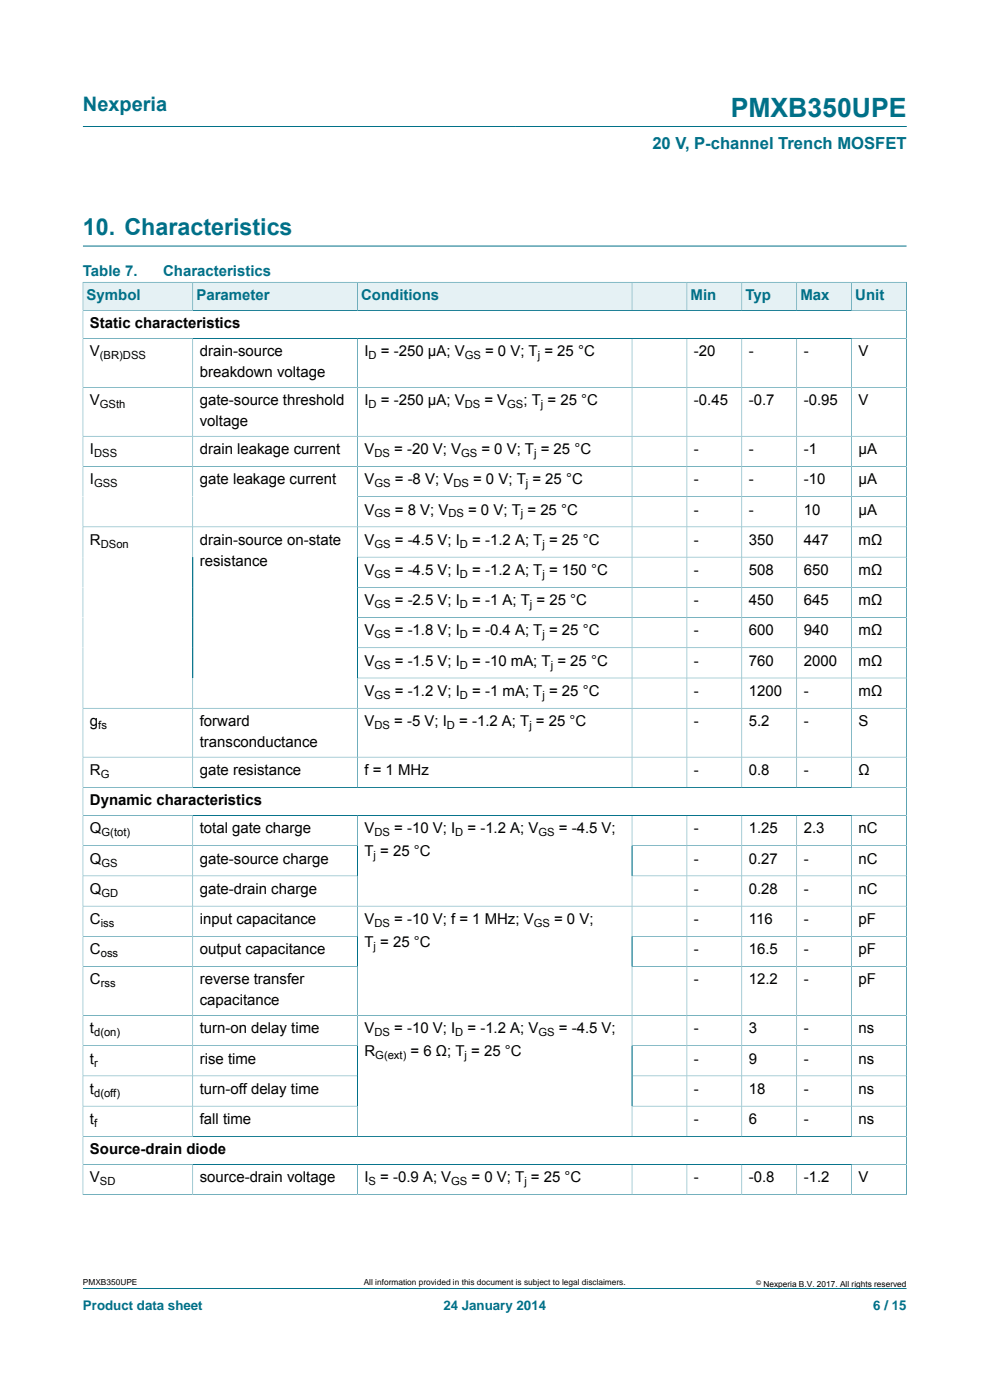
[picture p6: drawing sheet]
<svg xmlns="http://www.w3.org/2000/svg" width="210mm" height="297mm" viewBox="0 0 210 297" stroke-linecap="round" stroke-linejoin="round" font-family="sans-serif">
<defs><g id="words">
<text font-size="5.6" fill="#007088" x="155" y="24.8">PMXB350UPE</text>
<text font-size="4.9" fill="#007088" x="17.6" y="49.8">10. Characteristics</text>
<text font-size="4.2" fill="#007088" x="17.6" y="23.6">Nexperia</text>
<text font-size="3.5" fill="#007088" x="138.4" y="31.7">20 V, P-channel Trench MOSFET</text>
<g font-size="3.2" fill="#007088">
<text x="17.6" y="58.5">Table 7.</text>
<text x="34.6" y="58.5">Characteristics</text>
<text x="18.4" y="63.7">Symbol</text>
<text x="41.7" y="63.7">Parameter</text>
<text x="76.6" y="63.7">Conditions</text>
<text x="146.5" y="63.7">Min</text>
<text x="158.1" y="63.7">Typ</text>
<text x="169.8" y="63.7">Max</text>
<text x="181.4" y="63.7">Unit</text>
</g>
<g font-size="3.2">
<text x="19.1" y="69.6">Static characteristics</text>
<text x="19.1" y="75.6">V</text>
<text x="42.4" y="75.6">drain-source</text>
<text x="77.3" y="75.6">I</text>
<text x="80.8" y="75.6">= -250 µA; V</text>
<text x="102.9" y="75.6">= 0 V; T = 25 °C</text>
<text x="147.2" y="75.6">-20</text>
<text x="158.8" y="75.6">-</text>
<text x="170.5" y="75.6">-</text>
<text x="182.1" y="75.6">V</text>
<text x="42.4" y="80">breakdown voltage</text>
<text x="19.1" y="86">V</text>
<text x="42.4" y="86">gate-source threshold</text>
<text x="77.3" y="86">I</text>
<text x="80.8" y="86">= -250 µA; V</text>
<text x="102.8" y="86">= V</text>
<text x="111" y="86">; T = 25 °C</text>
<text x="147.2" y="86">-0.45</text>
<text x="158.8" y="86">-0.7</text>
<text x="170.5" y="86">-0.95</text>
<text x="182.1" y="86">V</text>
<text x="42.4" y="90.4">voltage</text>
<text x="19.1" y="96.3">I</text>
<text x="42.4" y="96.3">drain leakage current</text>
<text x="77.3" y="96.3">V</text>
<text x="83.6" y="96.3">= -20 V; V</text>
<text x="102.1" y="96.3">= 0 V; T = 25 °C</text>
<text x="147.2" y="96.3">-</text>
<text x="158.8" y="96.3">-</text>
<text x="170.5" y="96.3">-1</text>
<text x="182.1" y="96.3">µA</text>
<text x="19.1" y="102.8">I</text>
<text x="42.4" y="102.8">gate leakage current</text>
<text x="77.3" y="102.8">V</text>
<text x="83.7" y="102.8">= -8 V; V</text>
<text x="100.3" y="102.8">= 0 V; T = 25 °C</text>
<text x="147.2" y="102.8">-</text>
<text x="158.8" y="102.8">-</text>
<text x="170.5" y="102.8">-10</text>
<text x="182.1" y="102.8">µA</text>
<text x="77.3" y="109.2">V</text>
<text x="83.7" y="109.2">= 8 V; V</text>
<text x="99.3" y="109.2">= 0 V; T = 25 °C</text>
<text x="147.2" y="109.2">-</text>
<text x="158.8" y="109.2">-</text>
<text x="170.5" y="109.2">10</text>
<text x="182.1" y="109.2">µA</text>
<text x="19.1" y="115.6">R</text>
<text x="42.4" y="115.6">drain-source on-state</text>
<text x="42.4" y="120">resistance</text>
<text x="77.3" y="115.6">V</text>
<text x="83.7" y="115.6">= -4.5 V; I</text>
<text x="100.2" y="115.6">= -1.2 A; T = 25 °C</text>
<text x="147.2" y="115.6">-</text>
<text x="158.8" y="115.6">350</text>
<text x="170.5" y="115.6">447</text>
<text x="182.1" y="115.6">mΩ</text>
<text x="77.3" y="122">V</text>
<text x="83.7" y="122">= -4.5 V; I</text>
<text x="100.2" y="122">= -1.2 A; T = 150 °C</text>
<text x="147.2" y="122">-</text>
<text x="158.8" y="122">508</text>
<text x="170.5" y="122">650</text>
<text x="182.1" y="122">mΩ</text>
<text x="77.3" y="128.4">V</text>
<text x="83.7" y="128.4">= -2.5 V; I</text>
<text x="100.2" y="128.4">= -1 A; T = 25 °C</text>
<text x="147.2" y="128.4">-</text>
<text x="158.8" y="128.4">450</text>
<text x="170.5" y="128.4">645</text>
<text x="182.1" y="128.4">mΩ</text>
<text x="77.3" y="134.8">V</text>
<text x="83.7" y="134.8">= -1.8 V; I</text>
<text x="100.2" y="134.8">= -0.4 A; T = 25 °C</text>
<text x="147.2" y="134.8">-</text>
<text x="158.8" y="134.8">600</text>
<text x="170.5" y="134.8">940</text>
<text x="182.1" y="134.8">mΩ</text>
<text x="77.3" y="141.2">V</text>
<text x="83.7" y="141.2">= -1.5 V; I</text>
<text x="100.2" y="141.2">= -10 mA; T = 25 °C</text>
<text x="147.2" y="141.2">-</text>
<text x="158.8" y="141.2">760</text>
<text x="170.5" y="141.2">2000</text>
<text x="182.1" y="141.2">mΩ</text>
<text x="77.3" y="147.6">V</text>
<text x="83.7" y="147.6">= -1.2 V; I</text>
<text x="100.2" y="147.6">= -1 mA; T = 25 °C</text>
<text x="147.2" y="147.6">-</text>
<text x="158.8" y="147.6">1200</text>
<text x="170.5" y="147.6">-</text>
<text x="182.1" y="147.6">mΩ</text>
<text x="19.1" y="154">g</text>
<text x="42.4" y="154">forward</text>
<text x="77.3" y="154">V</text>
<text x="83.6" y="154">= -5 V; I</text>
<text x="97.4" y="154">= -1.2 A; T = 25 °C</text>
<text x="147.2" y="154">-</text>
<text x="158.8" y="154">5.2</text>
<text x="170.5" y="154">-</text>
<text x="182.1" y="154">S</text>
<text x="42.4" y="158.5">transconductance</text>
<text x="19.1" y="164.4">R</text>
<text x="42.4" y="164.4">gate resistance</text>
<text x="77.3" y="164.4">f = 1 MHz</text>
<text x="147.2" y="164.4">-</text>
<text x="158.8" y="164.4">0.8</text>
<text x="170.5" y="164.4">-</text>
<text x="182.1" y="164.4">Ω</text>
<text x="19.1" y="170.8">Dynamic characteristics</text>
<text x="19.1" y="176.8">Q</text>
<text x="42.4" y="176.8">total gate charge</text>
<text x="77.3" y="176.8">V</text>
<text x="83.6" y="176.8">= -10 V; I</text>
<text x="99.2" y="176.8">= -1.2 A; V</text>
<text x="118.5" y="176.8">= -4.5 V;</text>
<text x="147.2" y="176.8">-</text>
<text x="158.8" y="176.8">1.25</text>
<text x="170.5" y="176.8">2.3</text>
<text x="182.1" y="176.8">nC</text>
<text x="19.1" y="183.2">Q</text>
<text x="42.4" y="183.2">gate-source charge</text>
<text x="77.3" y="181.7">T = 25 °C</text>
<text x="147.2" y="183.2">-</text>
<text x="158.8" y="183.2">0.27</text>
<text x="170.5" y="183.2">-</text>
<text x="182.1" y="183.2">nC</text>
<text x="19.1" y="189.6">Q</text>
<text x="42.4" y="189.6">gate-drain charge</text>
<text x="147.2" y="189.6">-</text>
<text x="158.8" y="189.6">0.28</text>
<text x="170.5" y="189.6">-</text>
<text x="182.1" y="189.6">nC</text>
<text x="19.1" y="196">C</text>
<text x="42.4" y="196">input capacitance</text>
<text x="77.3" y="196">V</text>
<text x="83.6" y="196">= -10 V; f = 1 MHz; V</text>
<text x="117.5" y="196">= 0 V;</text>
<text x="147.2" y="196">-</text>
<text x="158.8" y="196">116</text>
<text x="170.5" y="196">-</text>
<text x="182.1" y="196">pF</text>
<text x="19.1" y="202.4">C</text>
<text x="42.4" y="202.4">output capacitance</text>
<text x="77.3" y="200.9">T = 25 °C</text>
<text x="147.2" y="202.4">-</text>
<text x="158.8" y="202.4">16.5</text>
<text x="170.5" y="202.4">-</text>
<text x="182.1" y="202.4">pF</text>
<text x="19.1" y="208.9">C</text>
<text x="42.4" y="208.9">reverse transfer</text>
<text x="147.2" y="208.9">-</text>
<text x="158.8" y="208.9">12.2</text>
<text x="170.5" y="208.9">-</text>
<text x="182.1" y="208.9">pF</text>
<text x="42.4" y="213.3">capacitance</text>
<text x="19.1" y="219.2">t</text>
<text x="42.4" y="219.2">turn-on delay time</text>
<text x="77.3" y="219.2">V</text>
<text x="83.6" y="219.2">= -10 V; I</text>
<text x="99.2" y="219.2">= -1.2 A; V</text>
<text x="118.5" y="219.2">= -4.5 V;</text>
<text x="147.2" y="219.2">-</text>
<text x="158.8" y="219.2">3</text>
<text x="170.5" y="219.2">-</text>
<text x="182.1" y="219.2">ns</text>
<text x="19.1" y="225.6">t</text>
<text x="42.4" y="225.6">rise time</text>
<text x="77.3" y="224.1">R</text>
<text x="87.1" y="224.1">= 6 Ω; T = 25 °C</text>
<text x="147.2" y="225.6">-</text>
<text x="158.8" y="225.6">9</text>
<text x="170.5" y="225.6">-</text>
<text x="182.1" y="225.6">ns</text>
<text x="19.1" y="232">t</text>
<text x="42.4" y="232">turn-off delay time</text>
<text x="147.2" y="232">-</text>
<text x="158.8" y="232">18</text>
<text x="170.5" y="232">-</text>
<text x="182.1" y="232">ns</text>
<text x="19.1" y="238.5">t</text>
<text x="42.4" y="238.5">fall time</text>
<text x="147.2" y="238.5">-</text>
<text x="158.8" y="238.5">6</text>
<text x="170.5" y="238.5">-</text>
<text x="182.1" y="238.5">ns</text>
<text x="19.1" y="244.9">Source-drain diode</text>
<text x="19.1" y="250.8">V</text>
<text x="42.4" y="250.8">source-drain voltage</text>
<text x="77.3" y="250.8">I</text>
<text x="80.7" y="250.8">= -0.9 A; V</text>
<text x="100" y="250.8">= 0 V; T = 25 °C</text>
<text x="147.2" y="250.8">-</text>
<text x="158.8" y="250.8">-0.8</text>
<text x="170.5" y="250.8">-1.2</text>
<text x="182.1" y="250.8">V</text>
</g>
<g font-size="2.8" fill="#007088">
<text x="17.6" y="277.9">Product data sheet</text>
<text x="94" y="277.9">24 January 2014</text>
<text x="185.2" y="277.9">6 / 15</text>
</g>
<g font-size="2.4">
<text x="21.2" y="76.2">(BR)DSS</text>
<text x="78.2" y="76.2">D</text>
<text x="98.6" y="76.2">GS</text>
<text x="114.1" y="76.2">j</text>
<text x="21.2" y="86.6">GSth</text>
<text x="78.2" y="86.6">D</text>
<text x="98.6" y="86.6">DS</text>
<text x="107.6" y="86.6">GS</text>
<text x="114.7" y="86.6">j</text>
<text x="20" y="97">DSS</text>
<text x="79.4" y="97">DS</text>
<text x="97.8" y="97">GS</text>
<text x="113.3" y="97">j</text>
<text x="20" y="103.4">GSS</text>
<text x="79.4" y="103.4">GS</text>
<text x="96.2" y="103.4">DS</text>
<text x="111.5" y="103.4">j</text>
<text x="79.4" y="109.8">GS</text>
<text x="95.1" y="109.8">DS</text>
<text x="110.5" y="109.8">j</text>
<text x="21.4" y="116.2">DSon</text>
<text x="79.4" y="116.2">GS</text>
<text x="97.6" y="116.2">D</text>
<text x="115.1" y="116.2">j</text>
<text x="79.4" y="122.6">GS</text>
<text x="97.6" y="122.6">D</text>
<text x="115.1" y="122.6">j</text>
<text x="79.4" y="129">GS</text>
<text x="97.6" y="129">D</text>
<text x="112.4" y="129">j</text>
<text x="79.4" y="135.4">GS</text>
<text x="97.6" y="135.4">D</text>
<text x="115.1" y="135.4">j</text>
<text x="79.4" y="141.8">GS</text>
<text x="97.6" y="141.8">D</text>
<text x="116.8" y="141.8">j</text>
<text x="79.4" y="148.3">GS</text>
<text x="97.6" y="148.3">D</text>
<text x="115.1" y="148.3">j</text>
<text x="20.8" y="154.7">fs</text>
<text x="79.4" y="154.7">DS</text>
<text x="94.8" y="154.7">D</text>
<text x="112.3" y="154.7">j</text>
<text x="21.4" y="165">G</text>
<text x="21.5" y="177.4">G(tot)</text>
<text x="79.4" y="177.4">DS</text>
<text x="96.6" y="177.4">D</text>
<text x="114.2" y="177.4">GS</text>
<text x="21.5" y="183.8">GS</text>
<text x="79.3" y="182.3">j</text>
<text x="21.5" y="190.2">GD</text>
<text x="21.4" y="196.6">iss</text>
<text x="79.4" y="196.6">DS</text>
<text x="113.2" y="196.6">GS</text>
<text x="21.4" y="203.1">oss</text>
<text x="79.3" y="201.5">j</text>
<text x="21.4" y="209.5">rss</text>
<text x="20" y="219.8">d(on)</text>
<text x="79.4" y="219.8">DS</text>
<text x="96.6" y="219.8">D</text>
<text x="114.2" y="219.8">GS</text>
<text x="20" y="226.3">r</text>
<text x="79.6" y="224.7">G(ext)</text>
<text x="98.5" y="224.7">j</text>
<text x="20" y="232.7">d(off)</text>
<text x="20" y="239.1">f</text>
<text x="21.2" y="251.5">SD</text>
<text x="78.2" y="251.5">S</text>
<text x="95.7" y="251.5">GS</text>
<text x="111.2" y="251.5">j</text>
</g>
<g font-size="1.8">
<text x="17.6" y="272.7">PMXB350UPE</text>
<text x="77.2" y="272.7">All information provided in this document is subject to legal disclaimers.</text>
<text x="161.9" y="273">Nexperia B.V. 2017. All rights reserved</text>
</g>
<text font-size="1.4" x="160.4" y="272.6">©</text>
</g></defs>
<path d="M17.6 26.8h174.7M17.6 52.2h174.7M17.6 273.3h174.7" fill="none" stroke="#007088" stroke-width=".21"/>
<path d="M17.7 59.9h23.1v5.9h-23.1z" fill="#e5f1f4"/>
<path d="M17.6 59.8v6h23.3v-5.9h-23.4" fill="none" stroke="#007088" stroke-width=".21"/>
<path d="M41 59.9h34.8v5.9h-34.8z" fill="#e5f1f4"/>
<path d="M40.9 59.9h34.9v5.9h-34.9z" fill="none" stroke="#007088" stroke-width=".21"/>
<path d="M75.9 59.9h58.1v5.9h-58.1z" fill="#e5f1f4"/>
<path d="M75.8 59.9h58.3v5.9h-58.3z" fill="none" stroke="#007088" stroke-width=".21"/>
<path d="M134.1 59.9h11.5v5.9h-11.5z" fill="#e5f1f4"/>
<path d="M134.1 59.9h11.6v5.9h-11.6z" fill="none" stroke="#007088" stroke-width=".21"/>
<path d="M145.8 59.9h11.5v5.9h-11.5z" fill="#e5f1f4"/>
<path d="M145.7 59.9h11.7v5.9h-11.7z" fill="none" stroke="#007088" stroke-width=".21"/>
<path d="M157.4 59.9h11.5v5.9h-11.5z" fill="#e5f1f4"/>
<path d="M157.4 59.9h11.6v5.9h-11.6z" fill="none" stroke="#007088" stroke-width=".21"/>
<path d="M169.1 59.9h11.5v5.9h-11.5z" fill="#e5f1f4"/>
<path d="M169 59.9h11.7v5.9h-11.7z" fill="none" stroke="#007088" stroke-width=".21"/>
<path d="M180.7 59.9h11.5v5.9h-11.5z" fill="#e5f1f4"/>
<g fill="none" stroke="#007088" stroke-width=".21">
<path d="M192.3 59.8v193.7M192.4 59.9h-11.7v5.9M17.6 71.8h174.7M40.9 71.8v95.2M75.8 71.8v95.2M134.1 71.8v95.2M145.7 71.8v95.2M157.4 71.8v95.2M169 71.8v95.2M180.7 71.8v95.2M192.3 65.8h-174.7v187.7M17.6 82.2h174.7"/>
<path d="M17.6 92.5h174.7M17.6 99h174.7M17.6 111.8h174.7M75.8 105.4h116.5M75.8 118.2h116.5M75.8 124.6h116.5M75.8 131h116.5M75.8 137.4h116.5M17.6 150.2h174.7M75.8 143.8h116.5M17.6 160.6h174.7M17.6 167h174.7"/>
<path d="M17.6 173h174.7M17.6 179.4h58.2M40.9 173v68.1M75.8 173v68.1M134.1 173v68.1M134.1 179.4h58.2M145.7 173v68.1M157.4 173v68.1M169 173v68.1M180.7 173v68.1M17.6 185.8h58.2M17.6 192.2h174.7"/>
<path d="M17.6 198.6h58.2M134.1 185.8h58.2M134.1 198.6h58.2M17.6 205h58.2M17.6 215.4h174.7M134.1 205h58.2M17.6 221.8h58.2M17.6 228.2h58.2M17.6 234.7h58.2M134.1 221.8h58.2M134.1 228.2h58.2M134.1 234.7h58.2"/>
<path d="M17.5 253.4h174.9M17.6 241.1h174.7M17.6 247h174.7M40.9 247v6.4M75.8 247v6.4M134.1 247v6.4M145.7 247v6.4M157.4 247v6.4M169 247v6.4M180.7 247v6.4"/>
</g>
<use href="#words"/>
</svg>
